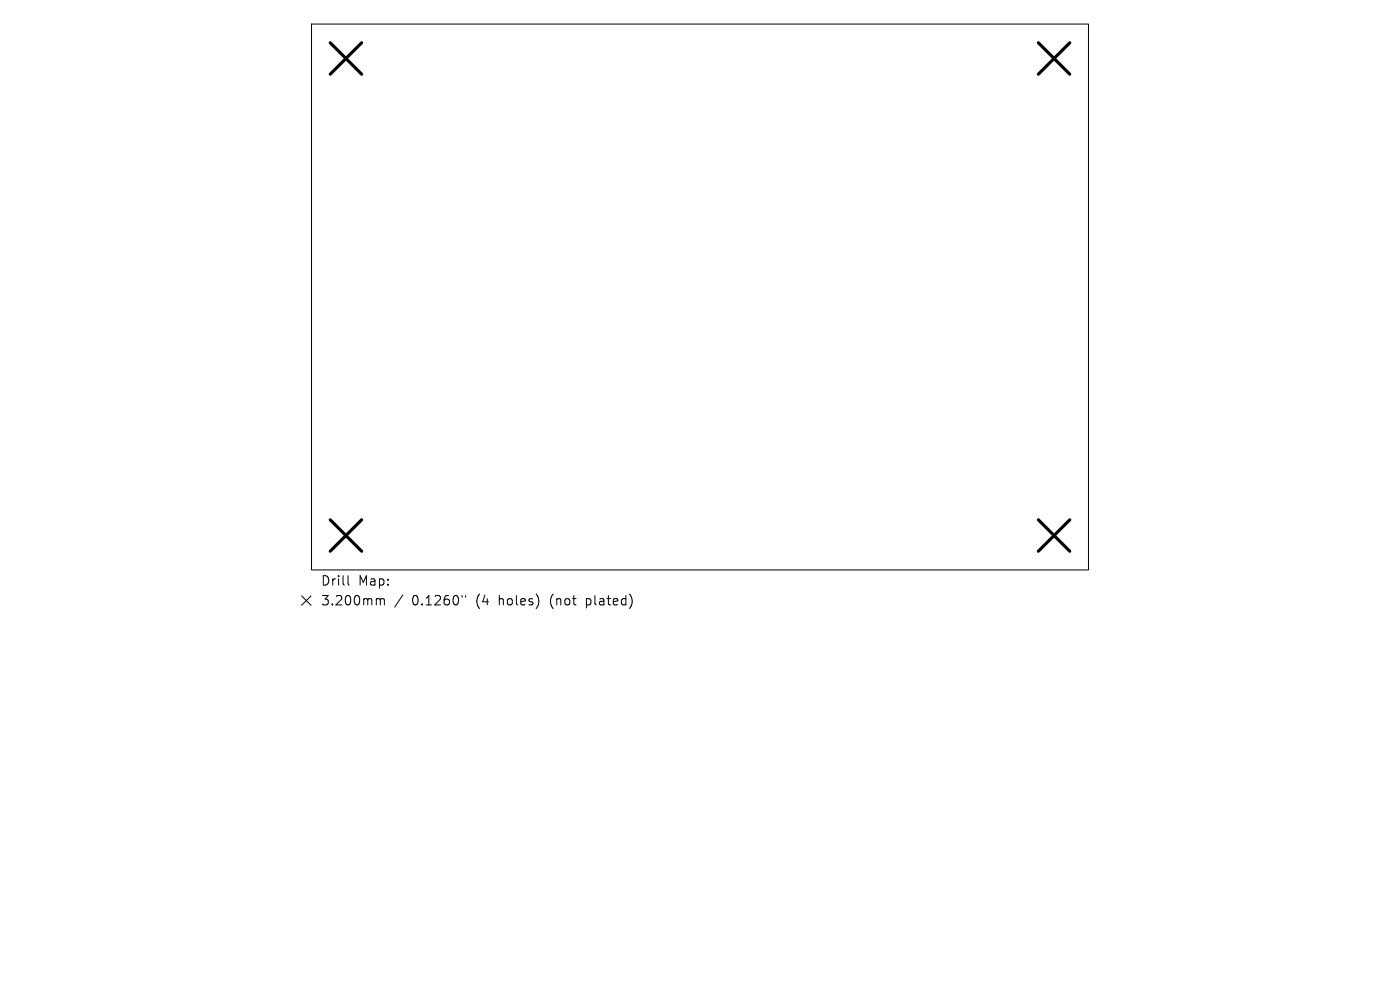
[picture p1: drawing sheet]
<svg xmlns="http://www.w3.org/2000/svg" width="297mm" height="210mm" viewBox="0 0 297 210" stroke-linecap="round" stroke-linejoin="round" font-family="sans-serif">
<defs><g id="words">
<g font-size="2.8">
<text x="68" y="124.5">Drill</text>
<text x="76" y="124.5">Map:</text>
<text x="68" y="128.7">3.200mm</text>
<text x="87.4" y="128.7">0.1260&quot;</text>
<text x="101.2" y="128.7">(4</text>
<text x="106.1" y="128.7">holes)</text>
<text x="117.2" y="128.7">(not</text>
<text x="125" y="128.7">plated)</text>
</g>
</g></defs>
<path d="M66.1 5.1h164.8v115.8h-164.8zM64 126.4l2 2M66 126.4l-2 2M73.8 122.1v1.7l.3 .3M80.1 127l.5 .1 .1 .2M80.7 127.3l.3-.3 .4 .1 .1 1.2M80.7 127.3v1M85.4 126.2l-1.7 2.6M98 126.3v.4M98.8 126.3v.4" fill="none" stroke="#000" stroke-width=".21"/>
<path d="M70.1 9.1l6.6 6.6M76.7 9.1l-6.6 6.6M220.3 9.1l6.7 6.6M227 9.1l-6.7 6.6M70.1 110.3l6.6 6.6M76.7 110.3l-6.6 6.6M220.3 110.3l6.7 6.6M227 110.3l-6.7 6.6" fill="none" stroke="#000" stroke-width=".67"/>
<use href="#words"/>
</svg>
